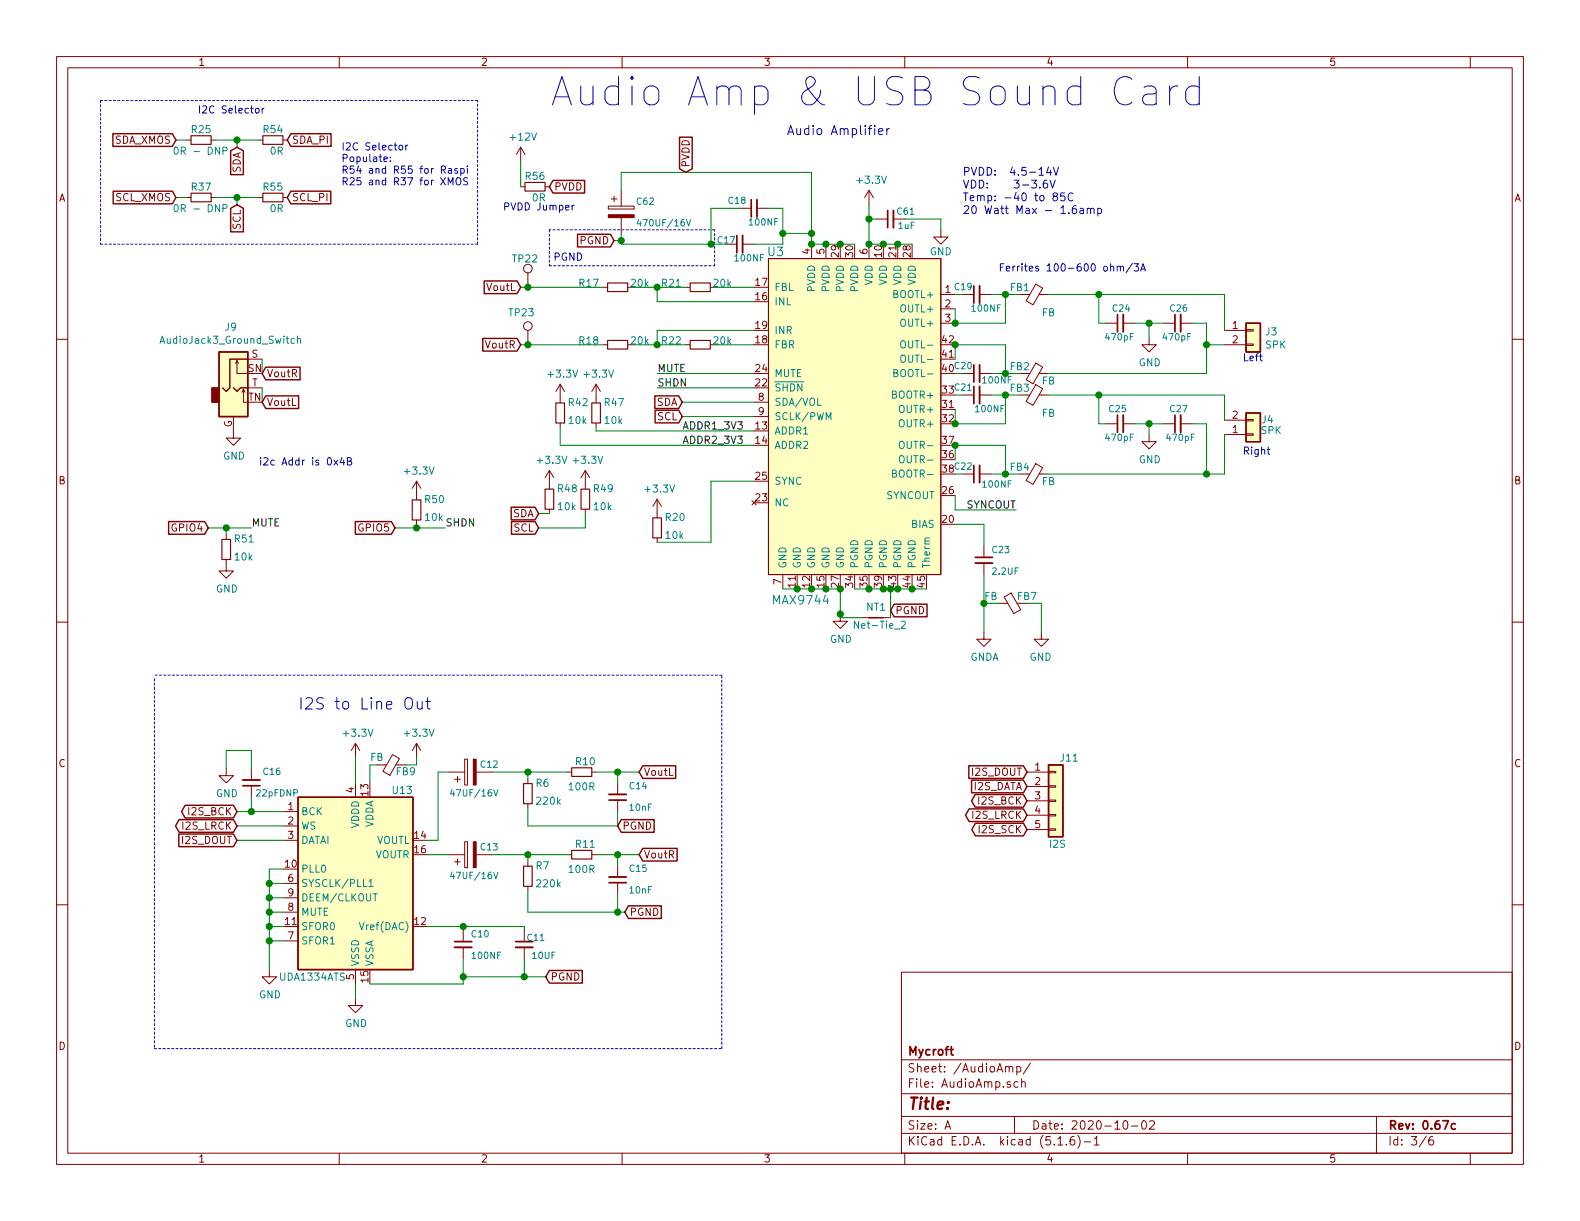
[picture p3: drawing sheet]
<svg xmlns="http://www.w3.org/2000/svg" width="279mm" height="216mm" viewBox="0 0 279 216" stroke-linecap="round" stroke-linejoin="round" font-family="sans-serif">
<defs><g id="words">
<text font-size="7" fill="#0000c2" x="97.2" y="18.8">Audio Amp &amp; USB Sound Card</text>
<text font-size="2.8" fill="#0000c2" x="52.7" y="125.5">I2S to Line Out</text>
<text font-size="2.8" fill="#840000" x="160.4" y="196.2">Title:</text>
<text font-size="2.2" fill="#0000c2" x="139.1" y="23.9">Audio Amplifier</text>
<g font-size="2.1" fill="#008484">
<text x="135.8" y="45.3">U3</text>
<text x="136.9" y="106.9">MAX9744</text>
</g>
<g font-size="2.1" fill="#840000">
<text x="160.4" y="189.6">Sheet: /AudioAmp/</text>
<text x="160.4" y="186.6">Mycroft</text>
<text x="160.4" y="192.3">File: AudioAmp.sch</text>
<text x="160.4" y="202.5">KiCad E.D.A. kicad (5.1.6)-1</text>
<text x="160.4" y="199.7">Size: A</text>
<text x="182.4" y="199.7">Date: 2020-10-02</text>
<text x="245.4" y="199.7">Rev: 0.67c</text>
<text x="245.4" y="202.5">Id: 3/6</text>
</g>
<g font-size="1.9" fill="#0000c2">
<text x="170.2" y="31.1">PVDD: 4.5-14V</text>
<text x="170.2" y="33.3">VDD:</text>
<text x="170.2" y="35.6">Temp: -40 to 85C</text>
<text x="170.2" y="37.8">20 Watt Max - 1.6amp</text>
</g>
<g font-size="1.8" fill="#840000">
<text x="35" y="11.6">1</text>
<text x="85" y="11.6">2</text>
<text x="135" y="11.6">3</text>
<text x="185" y="11.6">4</text>
<text x="235" y="11.6">5</text>
<text x="20.2" y="25.4">SDA_XMOS</text>
<text x="51.6" y="25.4">SDA_PI</text>
<text x="121.9" y="29.7" transform="rotate(-90 121.9 29.7)">PVDD</text>
<text x="10.4" y="35.6">A</text>
<text x="20.4" y="35.6">SCL_XMOS</text>
<text x="42.5" y="30.6" transform="rotate(-90 42.5 30.6)">SDA</text>
<text x="51.6" y="35.6">SCL_PI</text>
<text x="97.9" y="33.7">PVDD</text>
<text x="267.8" y="35.6">A</text>
<text x="42.5" y="40.6" transform="rotate(-90 42.5 40.6)">SCL</text>
<text x="102.6" y="43.2">PGND</text>
<text x="143.3" y="44.9" transform="rotate(-90 143.3 44.9)">4</text>
<text x="145.8" y="44.9" transform="rotate(-90 145.8 44.9)">5</text>
<text x="148.3" y="45.4" transform="rotate(-90 148.3 45.4)">29</text>
<text x="150.9" y="45.4" transform="rotate(-90 150.9 45.4)">30</text>
<text x="153.4" y="44.9" transform="rotate(-90 153.4 44.9)">6</text>
<text x="156" y="45.4" transform="rotate(-90 156 45.4)">10</text>
<text x="158.5" y="45.4" transform="rotate(-90 158.5 45.4)">21</text>
<text x="161" y="45.4" transform="rotate(-90 161 45.4)">28</text>
<text x="86.2" y="51.4">VoutL</text>
<text x="133.7" y="53.1">16</text>
<text x="133.7" y="50.5">17</text>
<text x="167.2" y="51.8">1</text>
<text x="133.7" y="58.2">19</text>
<text x="167.2" y="54.4">2</text>
<text x="167.2" y="56.9">3</text>
<text x="218" y="58.2">1</text>
<text x="43.9" y="65.8">SN</text>
<text x="44.5" y="63.2">S</text>
<text x="86" y="61.6">VoutR</text>
<text x="133.7" y="60.7">18</text>
<text x="133.7" y="65.8">24</text>
<text x="166.7" y="65.8">40</text>
<text x="166.7" y="63.2">41</text>
<text x="166.7" y="60.7">42</text>
<text x="218" y="60.7">2</text>
<text x="43.9" y="70.9">TN</text>
<text x="44.6" y="68.3">T</text>
<text x="47.1" y="66.7">VoutR</text>
<text x="47.1" y="71.8">VoutL</text>
<text x="116.1" y="71.8">SDA</text>
<text x="133.7" y="68.3">22</text>
<text x="134.1" y="70.9">8</text>
<text x="166.7" y="69.6">33</text>
<text x="41" y="75.6" transform="rotate(-90 41 75.6)">G</text>
<text x="116.3" y="74.3">SCL</text>
<text x="133.7" y="75.9">13</text>
<text x="134.1" y="73.4">9</text>
<text x="166.7" y="72.1">31</text>
<text x="166.7" y="74.7">32</text>
<text x="218" y="76.6">1</text>
<text x="218" y="74">2</text>
<text x="133.7" y="78.5">14</text>
<text x="166.7" y="81">36</text>
<text x="166.7" y="78.5">37</text>
<text x="166.7" y="83.6">38</text>
<text x="10.4" y="85.6">B</text>
<text x="133.7" y="88.6">23</text>
<text x="133.7" y="84.8">25</text>
<text x="166.7" y="87.4">26</text>
<text x="267.8" y="85.6">B</text>
<text x="30.5" y="94">GPIO4</text>
<text x="63.6" y="94">GPIO5</text>
<text x="90.7" y="91.4">SDA</text>
<text x="90.9" y="94">SCL</text>
<text x="166.7" y="92.5">20</text>
<text x="138.2" y="103.4" transform="rotate(-90 138.2 103.4)">7</text>
<text x="140.7" y="103.8" transform="rotate(-90 140.7 103.8)">11</text>
<text x="143.3" y="103.8" transform="rotate(-90 143.3 103.8)">12</text>
<text x="145.8" y="103.8" transform="rotate(-90 145.8 103.8)">15</text>
<text x="148.3" y="103.8" transform="rotate(-90 148.3 103.8)">27</text>
<text x="150.9" y="103.8" transform="rotate(-90 150.9 103.8)">34</text>
<text x="153.4" y="103.8" transform="rotate(-90 153.4 103.8)">35</text>
<text x="156" y="103.8" transform="rotate(-90 156 103.8)">39</text>
<text x="161" y="103.8" transform="rotate(-90 161 103.8)">44</text>
<text x="163.6" y="103.8" transform="rotate(-90 163.6 103.8)">45</text>
<text x="158.3" y="108.6">PGND</text>
<text x="10.4" y="135.6">C</text>
<text x="113.8" y="137.2">VoutL</text>
<text x="172" y="137.2">I2S_DOUT</text>
<text x="183" y="136.3">1</text>
<text x="267.8" y="135.6">C</text>
<text x="51" y="143.3">1</text>
<text x="62.6" y="140.2" transform="rotate(-90 62.6 140.2)">4</text>
<text x="65.2" y="140.7" transform="rotate(-90 65.2 140.7)">13</text>
<text x="172.1" y="139.7">I2S_DATA</text>
<text x="173.2" y="142.2">I2S_BCK</text>
<text x="183" y="138.8">2</text>
<text x="183" y="141.4">3</text>
<text x="183" y="143.9">4</text>
<text x="32.3" y="149.2">I2S_DOUT</text>
<text x="32.4" y="146.7">I2S_LRCK</text>
<text x="33.5" y="144.1">I2S_BCK</text>
<text x="51" y="145.8">2</text>
<text x="51" y="148.3">3</text>
<text x="73.3" y="148.3">14</text>
<text x="110" y="146.7">PGND</text>
<text x="172.1" y="144.8">I2S_LRCK</text>
<text x="173.3" y="147.3">I2S_SCK</text>
<text x="183" y="146.4">5</text>
<text x="50.5" y="153.4">10</text>
<text x="51" y="156">6</text>
<text x="73.3" y="150.9">16</text>
<text x="113.8" y="151.8">VoutR</text>
<text x="51" y="161">8</text>
<text x="51" y="158.5">9</text>
<text x="111.3" y="161.9">PGND</text>
<text x="50.5" y="163.6">11</text>
<text x="51" y="166.1">7</text>
<text x="73.3" y="163.6">12</text>
<text x="62.6" y="173.2" transform="rotate(-90 62.6 173.2)">5</text>
<text x="65.2" y="173.7" transform="rotate(-90 65.2 173.7)">15</text>
<text x="97.3" y="173.4">PGND</text>
<text x="10.4" y="185.6">D</text>
<text x="267.8" y="185.6">D</text>
<text x="35" y="205.5">1</text>
<text x="85" y="205.5">2</text>
<text x="135" y="205.5">3</text>
<text x="185" y="205.5">4</text>
<text x="235" y="205.5">5</text>
</g>
<g font-size="1.8" fill="#008484">
<text x="33.9" y="23.5">R25</text>
<text x="46.6" y="23.5">R54</text>
<text x="31.7" y="27.4">0R - DNP</text>
<text x="47.8" y="27.4">0R</text>
<text x="90.4" y="24.9">+12V</text>
<text x="33.9" y="33.7">R37</text>
<text x="46.6" y="33.7">R55</text>
<text x="93" y="31.8">R56</text>
<text x="94.2" y="35.6">0R</text>
<text x="151.7" y="32.5">+3.3V</text>
<text x="31.7" y="37.5">0R - DNP</text>
<text x="47.8" y="37.5">0R</text>
<text x="90.7" y="46.4">TP22</text>
<text x="164.4" y="45.1">GND</text>
<text x="102.5" y="50.7">R17</text>
<text x="111.7" y="50.7">20k</text>
<text x="117.1" y="50.7">R21</text>
<text x="126.3" y="50.7">20k</text>
<text x="136.9" y="54">INL</text>
<text x="136.9" y="51.4">FBL</text>
<text x="144.1" y="51.6" transform="rotate(-90 144.1 51.6)">PVDD</text>
<text x="146.7" y="51.6" transform="rotate(-90 146.7 51.6)">PVDD</text>
<text x="149.2" y="51.6" transform="rotate(-90 149.2 51.6)">PVDD</text>
<text x="151.8" y="51.6" transform="rotate(-90 151.8 51.6)">PVDD</text>
<text x="154.3" y="50.5" transform="rotate(-90 154.3 50.5)">VDD</text>
<text x="156.8" y="50.5" transform="rotate(-90 156.8 50.5)">VDD</text>
<text x="158.1" y="52.7">BOOTL+</text>
<text x="159.4" y="50.5" transform="rotate(-90 159.4 50.5)">VDD</text>
<text x="161.9" y="50.5" transform="rotate(-90 161.9 50.5)">VDD</text>
<text x="178.7" y="51.5">FB1</text>
<text x="39.9" y="58.5">J9</text>
<text x="90.1" y="55.9">TP23</text>
<text x="136.9" y="59.1">INR</text>
<text x="159.5" y="55.2">OUTL+</text>
<text x="159.5" y="57.8">OUTL+</text>
<text x="184.3" y="55.9">FB</text>
<text x="223.9" y="59.3">J3</text>
<text x="28.8" y="60.8">AudioJack3_Ground_Switch</text>
<text x="102.5" y="60.9">R18</text>
<text x="111.7" y="60.9">20k</text>
<text x="117.1" y="60.9">R22</text>
<text x="126.3" y="60.9">20k</text>
<text x="136.9" y="61.6">FBR</text>
<text x="159.9" y="64.1">OUTL-</text>
<text x="159.9" y="61.6">OUTL-</text>
<text x="178.7" y="65.5">FB2</text>
<text x="201.4" y="64.8">GND</text>
<text x="223.8" y="61.6">SPK</text>
<text x="97.1" y="66.8">+3.3V</text>
<text x="100.6" y="71.8">R42</text>
<text x="103.5" y="66.8">+3.3V</text>
<text x="107" y="71.8">R47</text>
<text x="136.9" y="69.2">SHDN</text>
<text x="136.9" y="66.7">MUTE</text>
<text x="136.9" y="71.8">SDA/VOL</text>
<text x="157.9" y="70.5">BOOTR+</text>
<text x="158.6" y="66.7">BOOTL-</text>
<text x="178.7" y="69.3">FB3</text>
<text x="184.3" y="68">FB</text>
<text x="100.7" y="75">10k</text>
<text x="107" y="75">10k</text>
<text x="136.9" y="76.8">ADDR1</text>
<text x="136.9" y="74.3">SCLK/PWM</text>
<text x="159.3" y="73">OUTR+</text>
<text x="159.3" y="75.6">OUTR+</text>
<text x="184.3" y="73.7">FB</text>
<text x="223" y="76.8">SPK</text>
<text x="223.2" y="74.9">J4</text>
<text x="39.4" y="81.3">GND</text>
<text x="71.7" y="83.9">+3.3V</text>
<text x="95.2" y="82">+3.3V</text>
<text x="101.5" y="82">+3.3V</text>
<text x="136.9" y="79.4">ADDR2</text>
<text x="159.8" y="81.9">OUTR-</text>
<text x="159.8" y="79.4">OUTR-</text>
<text x="178.7" y="83.2">FB4</text>
<text x="201.4" y="81.9">GND</text>
<text x="75.2" y="89">R50</text>
<text x="98.7" y="87">R48</text>
<text x="105.1" y="87">R49</text>
<text x="114.2" y="87.1">+3.3V</text>
<text x="136.9" y="89.5">NC</text>
<text x="136.9" y="85.7">SYNC</text>
<text x="156.7" y="88.3">SYNCOUT</text>
<text x="158.4" y="84.5">BOOTR-</text>
<text x="184.3" y="85.8">FB</text>
<text x="41.6" y="95.9">R51</text>
<text x="75.3" y="92.1">10k</text>
<text x="98.8" y="90.2">10k</text>
<text x="105.1" y="90.2">10k</text>
<text x="117.8" y="92.1">R20</text>
<text x="117.8" y="95.3">10k</text>
<text x="161.1" y="93.3">BIAS</text>
<text x="41.6" y="99.1">10k</text>
<text x="139.1" y="100.6" transform="rotate(-90 139.1 100.6)">GND</text>
<text x="141.6" y="100.6" transform="rotate(-90 141.6 100.6)">GND</text>
<text x="144.1" y="100.6" transform="rotate(-90 144.1 100.6)">GND</text>
<text x="146.7" y="100.6" transform="rotate(-90 146.7 100.6)">GND</text>
<text x="149.2" y="100.6" transform="rotate(-90 149.2 100.6)">GND</text>
<text x="151.8" y="100.6" transform="rotate(-90 151.8 100.6)">PGND</text>
<text x="154.3" y="100.6" transform="rotate(-90 154.3 100.6)">PGND</text>
<text x="156.8" y="100.6" transform="rotate(-90 156.8 100.6)">PGND</text>
<text x="159.4" y="100.6" transform="rotate(-90 159.4 100.6)">PGND</text>
<text x="161.9" y="100.6" transform="rotate(-90 161.9 100.6)">PGND</text>
<text x="164.5" y="100.6" transform="rotate(-90 164.5 100.6)">Therm</text>
<text x="38.2" y="104.8">GND</text>
<text x="179.9" y="106.1">FB7</text>
<text x="146.8" y="113.7">GND</text>
<text x="151.6" y="111.2">Net-Tie_2</text>
<text x="153.3" y="108">NT1</text>
<text x="171.5" y="116.8">GNDA</text>
<text x="182.1" y="116.8">GND</text>
<text x="60.9" y="130.3">+3.3V</text>
<text x="71.7" y="130.3">+3.3V</text>
<text x="65.5" y="134.5">FB</text>
<text x="101.9" y="135.3">R10</text>
<text x="187.6" y="134.7">J11</text>
<text x="38.2" y="141">GND</text>
<text x="69.5" y="140.4">U13</text>
<text x="94.8" y="139.1">R6</text>
<text x="95" y="142.3">220k</text>
<text x="100.7" y="139.8">100R</text>
<text x="53.2" y="144.1">BCK</text>
<text x="53.2" y="146.7">WS</text>
<text x="53.2" y="149.2">DATAI</text>
<text x="63.5" y="146.5" transform="rotate(-90 63.5 146.5)">VDDD</text>
<text x="66" y="146.5" transform="rotate(-90 66 146.5)">VDDA</text>
<text x="66.5" y="149.2">VOUTL</text>
<text x="101.9" y="149.9">R11</text>
<text x="185.7" y="149.9">I2S</text>
<text x="53.2" y="154.3">PLL0</text>
<text x="66.3" y="151.8">VOUTR</text>
<text x="94.8" y="153.7">R7</text>
<text x="100.7" y="154.4">100R</text>
<text x="53.2" y="156.8">SYSCLK/PLL1</text>
<text x="53.2" y="161.9">MUTE</text>
<text x="53.2" y="159.4">DEEM/CLKOUT</text>
<text x="95" y="156.9">220k</text>
<text x="53.2" y="164.5">SFOR0</text>
<text x="53.2" y="167">SFOR1</text>
<text x="64.1" y="164.5">Vref(DAC)</text>
<text x="49.6" y="173.4">UDA1334ATS</text>
<text x="63.5" y="170.9" transform="rotate(-90 63.5 170.9)">VSSD</text>
<text x="66" y="170.9" transform="rotate(-90 66 170.9)">VSSA</text>
<text x="45.8" y="176.5">GND</text>
<text x="61" y="181.6">GND</text>
</g>
<g font-size="1.8" fill="#0000c2">
<text x="34.9" y="20.1">I2C Selector</text>
<text x="60.3" y="26.6">I2C Selector</text>
<text x="60.3" y="28.7">Populate:</text>
<text x="60.3" y="30.7">R54 and R55 for Raspi</text>
<text x="60.3" y="32.8">R25 and R37 for XMOS</text>
<text x="88.9" y="37.2">PVDD Jumper</text>
<text x="97.8" y="46.1">PGND</text>
<text x="176.5" y="48">Ferrites 100-600 ohm/3A</text>
<text x="219.7" y="63.9">Left</text>
<text x="45.7" y="82.3">i2c Addr is 0x4B</text>
<text x="219.7" y="80.4">Right</text>
</g>
<g font-size="1.8">
<text x="116.2" y="65.8">MUTE</text>
<text x="116.2" y="68.3">SHDN</text>
<text x="120.6" y="75.9">ADDR1_3V3</text>
<text x="120.6" y="78.5">ADDR2_3V3</text>
<text x="170.9" y="89.9">SYNCOUT</text>
<text x="44.4" y="93.1">MUTE</text>
<text x="78.7" y="93.1">SHDN</text>
</g>
<g font-size="1.8" fill="#008400">
<text x="158.5" y="103.8" transform="rotate(-90 158.5 103.8)">43</text>
<text x="174.1" y="106.1">FB</text>
<text x="70.1" y="137.1">FB9</text>
</g>
<g font-size="1.6" fill="#008484">
<text x="112.7" y="36.2">C62</text>
<text x="113.4" y="40">470UF/16V</text>
<text x="128.9" y="36">C18</text>
<text x="132.6" y="39.9">100NF</text>
<text x="158.7" y="37.9">C61</text>
<text x="158.9" y="40.5">1uF</text>
<text x="127" y="43">C17</text>
<text x="130.1" y="46.2">100NF</text>
<text x="168.9" y="51.3">C19</text>
<text x="172" y="55.1">100NF</text>
<text x="196.8" y="55.1">C24</text>
<text x="207" y="55.1">C26</text>
<text x="168.9" y="65.3">C20</text>
<text x="195.7" y="60.2">470pF</text>
<text x="205.8" y="60.2">470pF</text>
<text x="168.9" y="69.1">C21</text>
<text x="173.9" y="67.8">100NF</text>
<text x="172.6" y="72.9">100NF</text>
<text x="195.7" y="78">470pF</text>
<text x="196.2" y="72.9">C25</text>
<text x="206.5" y="78">470pF</text>
<text x="207" y="72.9">C27</text>
<text x="168.9" y="83">C22</text>
<text x="173.9" y="86.2">100NF</text>
<text x="175.5" y="97.8">C23</text>
<text x="175.6" y="101.6">2.2UF</text>
<text x="46.6" y="137">C16</text>
<text x="85.1" y="135.7">C12</text>
<text x="45.5" y="140.8">22pFDNP</text>
<text x="80.2" y="140.8">47UF/16V</text>
<text x="111.4" y="139.5">C14</text>
<text x="111.4" y="143.4">10nF</text>
<text x="80.2" y="155.4">47UF/16V</text>
<text x="85.1" y="150.3">C13</text>
<text x="111.4" y="154.2">C15</text>
<text x="111.4" y="158">10nF</text>
<text x="83.5" y="165.7">C10</text>
<text x="93.3" y="166.4">C11</text>
<text x="83.6" y="169.5">100NF</text>
<text x="94.2" y="169.5">10UF</text>
</g>
</g></defs>
<g fill="none" stroke="#840000" stroke-width=".18">
<path d="M10 10h259.4v195.9h-259.4zM12 12h255.4v191.9h-255.4zM60 10v2M110 10v2M160 10v2M210 10v2M260 10v2M33 24.8h.8M33 34.9h.8M37.3 24.8h.8M37.3 34.9h.8M45.7 24.8h.8"/>
<path d="M45.7 34.9h.8M50 24.8h.8M50 34.9h.8M92.1 33h.7M92.1 26l-.8 1.3M92.1 26v2.6M92.1 26l.7 1.3M96.4 33h.8M107.6 36.4h4.5v.6h-4.5zM108.1 35.2h1M108.6 34.7v1M109.9 33.7v2.7"/>
<path d="M109.9 38.5v2.8M130.8 36.8h2M133.9 36.8h2M153.7 33.7l-.8 1.2M153.7 33.7v2.5M153.7 33.7l.7 1.2M154.9 38.7h2.1M158 38.7h2M10 60h2M93.3 48.3v2.5M93.3 58.4v2.6M106.7 50.8h.7"/>
<path d="M111 50.8h.8M121.3 50.8h.7M125.6 50.8h.8M131.3 43.2h2M135.9 45.7h30.5v55.9h-30.5zM143.5 43.2v2.5M146 43.2v2.5M153.7 43.2v2.5M166.4 40.6v1.3h1.2l-1.2 1.3-1.3-1.3h1.3M166.4 52.1h2.5M166.4 57.2h2.5M166.4 54.6h2.5"/>
<path d="M170.2 52.1h2M173.2 52.1h2.1M183.2 50.2l1.2 .8-1.7 2.9-1.2-.7zM183.8 52.1h1.6M195.6 57.2h2M198.6 57.2h2.1M203.2 59.7v1.3h1.3l-1.3 1.2-1.3-1.2h1.3M205.7 57.2h2.1M208.8 57.2h2M216.5 58.4h3.8M220.3 58.3h1.3v.2h-1.3zM267.4 60h2"/>
<path d="M41.3 73.7v3.8h1.2l-1.2 1.2-1.3-1.2h1.3M41.7 64.3l.2-.5v2.2h1.9M41.9 63.8l.3 .5M42.8 69.3l.3-.5v2.3h.7M43.1 68.8l.2 .5M43.8 63.5h2.6M43.8 68.6h2.6M99.1 67.9v3.3M99.1 74.8v.8M99.1 67.9l-.8 1.3M99.1 67.9l.7 1.3M105.4 67.9v3.3"/>
<path d="M105.4 74.8v.8M105.4 67.9l-.8 1.3M105.4 67.9l.8 1.3M106.7 61h.7M111 61h.8M121.3 61h.7M125.6 61h.8M133.3 71.1h2.6M133.3 73.7h2.6M170.2 66h2M170.2 69.9h2M173.2 66h2.1"/>
<path d="M173.2 69.9h2.1M183.2 68l1.2 .7-1.7 3-1.2-.7zM183.2 64.2l1.2 .7-1.7 3-1.2-.7zM183.8 66h1.6M183.8 69.9h1.6M195.6 74.9h2M198.6 74.9h2.1M203.2 76.8v1.3h1.3l-1.3 1.3-1.3-1.3h1.3M205.7 74.9h2.1M208.8 74.9h2M216.5 76.8h3.8M216.5 74.3h3.8"/>
<path d="M216.5 61h3.8M220.3 74.2h1.3v.2h-1.3zM220.3 76.7h1.3v.3h-1.3zM220.3 60.8h1.3v.3h-1.3zM40 98.9v2.1h1.3l-1.3 1.2-1.3-1.2h1.3M40 94.6v.8M73.7 85.1v3.3M73.7 91.9v.8M73.7 85.1l-.8 1.3M73.7 85.1l.7 1.3M97.2 83.2l-.8 1.3M97.2 83.2v3.3"/>
<path d="M97.2 90v.8M97.2 83.2l.7 1.3M103.5 83.2v3.3M103.5 90v.8M103.5 83.2l-.8 1.3M103.5 83.2l.8 1.3M116.2 88.3v3.3M116.2 95.1v.8M116.2 88.3l-.8 1.2M116.2 88.3l.8 1.2M133 88.5l.7 .8M133.7 88.5l-.7 .8"/>
<path d="M170.2 83.8h2M173.2 83.8h2.1M174 96.5v2.1M174 99.6v2M183.2 82l1.2 .7-1.7 2.9-1.2-.7zM183.8 83.8h1.6M10 110h2M138.4 101.6v2.5M148.6 108.6v1.3h1.3l-1.3 1.2-1.3-1.2h1.3M152.4 109.2h5.1M174 111.8v1.2h1.3l-1.3 1.3-1.3-1.3h1.3M176.5 106.7h1.7"/>
<path d="M177.6 105.6l1.2-.7 1.7 2.9-1.2 .7zM184.1 111.8v1.2h-1.2l1.2 1.3 1.3-1.3h-1.3M267.4 110h2M40 135.9v1.3h1.3l-1.3 1.2-1.3-1.2h1.3M44.4 135.9v2M44.4 138.9v2.1M62.9 131.4l-.8 1.3M62.9 131.4v2.6M62.9 138.4v2.6M62.9 131.4l.7 1.3M66.7 135.3h1.6M69.4 133.4l1.2 .7-1.7 3-1.2-.7z"/>
<path d="M73.7 131.4l-.8 1.3M73.7 131.4v2.6M73.7 131.4l.7 1.3M79.4 136.5h2.8M80.4 137.8h1M80.9 137.3v1M82.2 134.2h.5v4.6h-.5zM84.2 136.5h2.8M93.3 137.8v.8M100.3 136.5h.8M104.6 136.5h.8M109.2 138.4v2.1"/>
<path d="M181.6 136.5h3.8M181.6 139.1h3.8M185.4 138.9h1.3v.3h-1.3zM185.4 136.4h1.3v.3h-1.3zM10 160h2M50.2 143.5h2.5M50.2 146.1h2.5M50.2 148.6h2.5M50.2 156.2h2.5M50.2 158.8h2.5M79.4 151.1h2.8M80.4 152.4h1"/>
<path d="M80.9 151.9v1M82.2 148.8h.5v4.6h-.5zM84.2 151.1h2.8M93.3 142.1v.8M93.3 152.4v.8M93.3 156.7v.8M100.3 151.1h.8M104.6 151.1h.8M109.2 141.5v2M109.2 153v2.1M109.2 156.1v2M181.6 141.6h3.8"/>
<path d="M181.6 144.1h3.8M181.6 146.7h3.8M185.4 146.6h1.3v.2h-1.3zM185.4 144h1.3v.3h-1.3zM185.4 141.5h1.3v.2h-1.3zM267.4 160h2M47.6 171.5v1.2h1.3l-1.3 1.3-1.2-1.3h1.2M50.2 166.4h2.5M50.2 161.3h2.5M62.9 176.5v1.3h1.2l-1.2 1.3-1.3-1.3h1.3M62.9 171.5v2.5M81.9 164.5v2"/>
<path d="M81.9 167.5v2M92.7 164.5v2M92.7 167.5v2M159.4 171.9h108v32h-108zM159.4 197.4h108M159.4 193.4h108M159.4 187.4h108M167.1 199.7l.5-1.5 .5 1.5M167.2 199.2h.8M178.5 188.8v-.2a.37 .37 0 0 1 .6 .2v.8M179.4 197.4v3M179.8 188.6h.4l.3 .2-.1 .6-.2 .2-.4-.1"/>
<path d="M179.8 188.6v1.5M180 191.3h-.4l-.3 .2 .1 .6 .2 .2 .4-.1M180.7 191.4v-.1a.37 .37 0 0 1 .6 .2v.8M180.7 190.8v1.5M182.2 188l-1.3 1.9M198.8 198.2h.3a.94 .94 0 0 1 0 1.5 .8 .8 0 0 1-.6-.7 .8 .8 0 0 1 .3-.8zM200.1 199.1h1.1M202 198.3l.4-.1a.94 .94 0 0 1 0 1.5 .82 .82 0 0 1-.4-1.4zM203.3 198.3l.2-.1h.4l.2 .1 .1 .3-1 1.1h1M243.4 197.4v6.5M60 203.9v2M110 203.9v2"/>
<path d="M159.4 200.4h108M160 203.9v2M187.1 202.5h.8M188.6 202.3v.2M189.9 201a.59 .59 0 0 0-.7 .6v.6l.2 .2 .4 .1 .2-.2 .1-.5-.2-.2-.4-.1-.3 .3M190.6 200.8a1.71 1.71 0 0 1 0 2.2M191.7 201.9h1.2M193.5 201.4l.4-.4v1.5M193.5 202.5h.9M210 203.9v2M252.2 200.9l-1.2 1.9M253.4 201a.62 .62 0 0 0-.7 .6v.7l.3 .2 .4-.2 .1-.5-.1-.2-.4-.1-.3 .3"/>
<path d="M260 203.9v2"/>
<circle cx="93.3" cy="57.7" r=".76"/>
<circle cx="93.3" cy="47.5" r=".76"/>
</g>
<g fill="none" stroke="#840000" stroke-width=".3">
<path d="M132.8 35.3v3.1M157 37.2v3.1M130.3 41.7v3M172.2 50.5v3.1M197.6 55.6v3.1M207.8 55.6v3.1M172.2 64.5v3.1M172.2 68.3v3.1M197.6 73.4v3.1M207.8 73.4v3.1M172.2 82.3v3M172.5 98.6h3"/>
<path d="M42.9 138.9h3.1M107.7 141.5h3M107.7 156.1h3M80.4 166.5h3M91.2 166.5h3M257.4 198.8l-.5-.1-.3 .3 .2 .6h.6"/>
</g>
<g fill="#ffffc2" stroke="#ffffc2" stroke-width=".18">
<path d="M38.7 62.2h5.1v11.5h-5.1z"/>
<path d="M220.3 73h2.6v5.1h-2.6z"/>
<path d="M52.7 141h20.3v30.5h-20.3z"/>
<path d="M220.3 57.2h2.6v5h-2.6z"/>
<path d="M135.9 45.7h30.5v55.9h-30.5z"/>
<path d="M185.4 135.3h2.6v12.7h-2.6z"/>
</g>
<g fill="none" stroke="#840000" stroke-width=".25">
<path d="M20 23.6h10.5l.6 1.2-.6 1.1h-10.5zM20 33.8h10.5l.6 1.1-.6 1.1h-10.5zM40.8 36.8l1.1-.6 1.1 .6v4.2h-2.2zM40.8 26.7l1.1-.7 1.1 .7v4.2h-2.2zM51.4 23.6h7.1v2.3h-7.1l-.6-1.1zM51.4 33.8h7.1v2.2h-7.1l-.6-1.1zM97.8 31.9h5.6v2.2h-5.6l-.6-1.1zM120.2 24.3h2.2v5.5l-1.1 .7-1.1-.7zM85.4 59.8h6l.7 1.2-.7 1.1h-6zM85.6 49.7h5.8l.7 1.1-.7 1.1h-5.8zM102.1 41.4h5.8l.7 1.1-.7 1.2h-5.8zM220.3 57.2h2.6v5h-2.6z"/>
<path d="M38.7 62.2h5.1v11.5h-5.1zM41.3 68.6l.6 .6 .6-.6h1.3M43.8 63.5h-3.2v5.1l-.6 .6-.6-.6M47 64.9h6.1v2.3h-6.1l-.6-1.2zM47 70h5.8v2.2h-5.8l-.6-1.1zM115.8 70h4.2l.6 1.1-.6 1.1h-4.2zM115.8 72.5h4.2l.6 1.2-.6 1.1h-4.2zM220.3 73h2.6v5.1h-2.6zM29.8 92.2h6.4l.6 1.1-.6 1.2h-6.4zM62.8 92.2h6.4l.6 1.1-.6 1.2h-6.4zM90.4 89.7h4.2l.6 1.1-.6 1.1h-4.2zM90.4 92.2h4.2l.6 1.1-.6 1.2h-4.2z"/>
<path d="M153.7 109.2h2.5M158.1 106.8h5.8v2.3h-5.8l-.6-1.1zM113.7 135.4h5.8v2.2h-5.8l-.7-1.1zM171.3 135.4h9.7l.6 1.1-.6 1.1h-9.7zM171.8 137.9h9.2l.6 1.2-.6 1.1h-9.2zM185.4 135.3h2.6v12.7h-2.6zM31.6 147.5h9.7l.6 1.1-.6 1.1h-9.7zM31.7 144.9h9.6l.6 1.2-.6 1.1h-9.6l-.7-1.1zM32.7 142.4h8.6l.6 1.1-.6 1.1h-8.6l-.6-1.1zM52.7 141h20.3v30.5h-20.3zM109.9 144.9h5.8v2.3h-5.8l-.7-1.1zM113.7 150h6v2.2h-6l-.7-1.1z"/>
<path d="M171.4 143h9.6l.6 1.1-.6 1.2h-9.6l-.7-1.2zM172.4 140.5h8.6l.6 1.1-.6 1.1h-8.6l-.6-1.1zM172.5 145.6h8.5l.6 1.1-.6 1.1h-8.5l-.6-1.1zM97.2 171.6h5.8v2.2h-5.8l-.7-1.1zM111.1 160.2h5.8v2.2h-5.8l-.6-1.1z"/>
</g>
<path d="M37.5 68.6h1.2v2.5h-1.2z" fill="#840000" stroke="#840000" stroke-width=".25"/>
<g fill="none" stroke="#008484" stroke-width=".18">
<path d="M30.9 26.1l.2-.1a.67 .67 0 0 1 .4 .6 .67 .67 0 0 1-.4 .7l-.3-.2v-.3zM30.9 36.3l.2-.1a.67 .67 0 0 1 .4 .6 .67 .67 0 0 1-.4 .6l-.3-.2v-.2zM39.4 26.7l.7-.1v-.5l-.2-.1h-.5v1.3M39.4 36.8l.7-.1v-.4l-.2-.1h-.5v1.2M113 38.8l-.3 .8h.7M121.4 38.8l.4 1.2 .3-1.2M52 59.9h-.3l-.2 .2 .1 .6h.4M52.6 60l.2-.1h.3v.8M52.6 59.4v1.3M144.6 70.4v1.3h.6M146.1 74.2v-1.3l.4 1 .4-1v1.3M158.1 65.9h.5l.1-.4-.6-.2v1.3h.4l.3-.2v-.2l-.3-.3"/>
<path d="M159.1 78.2l.2-.2a.47 .47 0 0 1 .6 .5l-.1 .6-.2 .2-.4-.1a1 1 0 0 1-.1-1zM159.3 63a.45 .45 0 0 1 .8 0 .88 .88 0 0 1-.3 1.1l-.3-.1a1.07 1.07 0 0 1-.2-1zM159.3 60.4a.45 .45 0 0 1 .8 0 .88 .88 0 0 1-.3 1.1h-.3a1.07 1.07 0 0 1-.2-1.1zM157.8 83.7h.6l.1-.2-.1-.3-.6-.1v1.3h.5l.2-.1v-.4l-.3-.2M159.1 80.7l.2-.1a.47 .47 0 0 1 .6 .4l-.1 .7-.2 .1h-.4a1 1 0 0 1-.1-1.1zM151.8 109.8v1.3l-.7-1.3v1.3M159.4 110l.5-.2 .2 .4-.1 .2-.7 .7h.8M79.9 139.6l-.2 .8h.7M87.3 139.6l.4 1.2 .4-1.2M65.3 155.9l.3-.4v1.3M65.3 156.8h.7M66 158h.7"/>
<path d="M79.9 154.2l-.2 .8h.7M87.3 154.2l.4 1.2 .4-1.2"/>
</g>
<g fill="none" stroke="#840000" stroke-width=".33">
<path d="M133.9 35.3v3.1M158 37.2v3.1M131.3 41.7v3M173.2 50.5v3.1M198.6 55.6v3.1M208.8 55.6v3.1M173.2 64.5v3.1M173.2 68.3v3.1M198.6 73.4v3.1M208.8 73.4v3.1M172.5 99.6h3M173.2 82.3v3"/>
<path d="M42.9 137.9h3.1M107.7 140.5h3M107.7 155.1h3M80.4 167.5h3M91.2 167.5h3"/>
</g>
<g fill="none" stroke="#840000" stroke-width=".2">
<path d="M33.8 24h3.5v1.5h-3.5zM33.8 34.2h3.5v1.5h-3.5zM46.5 24h3.5v1.5h-3.5zM46.5 34.2h3.5v1.5h-3.5zM92.8 32.3h3.6v1.5h-3.6zM107.4 50h3.6v1.6h-3.6zM122 50h3.6v1.6h-3.6zM98.3 71.2h1.5v3.6h-1.5zM104.6 71.2h1.6v3.6h-1.6zM107.4 60.2h3.6v1.5h-3.6zM122 60.2h3.6v1.5h-3.6zM39.2 95.4h1.6v3.5h-1.6z"/>
<path d="M72.9 88.4h1.5v3.5h-1.5zM96.4 86.5h1.5v3.5h-1.5zM102.7 86.5h1.6v3.5h-1.6zM115.4 91.6h1.6v3.5h-1.6zM92.6 138.6h1.5v3.5h-1.5zM101.1 135.8h3.5v1.5h-3.5zM92.6 153.2h1.5v3.5h-1.5zM101.1 150.4h3.5v1.5h-3.5z"/>
</g>
<g fill="#840000" stroke="#840000" stroke-width=".18">
<path d="M83.7 134.2h.5v4.6h-.5z"/>
<path d="M107.6 38h4.5v.5h-4.5z"/>
<path d="M83.7 148.8h.5v4.6h-.5z"/>
</g>
<path d="M17.8 17.8v25.4M84.5 17.8h-66.7M17.8 43.2h66.7M84.5 43.2v-25.4M97.2 40.6v6.4M97.2 47h29.2M126.4 40.6h-29.2M126.4 47v-6.4M127.6 119.4h-100.3M27.3 120v65.4M27.3 185.4h100.3M127.6 185.4v-66" fill="none" stroke="#0000c2" stroke-width=".18" stroke-dasharray=".4 .4"/>
<g fill="none" stroke="#008400" stroke-width=".18">
<path d="M31.1 34.9h1.9M31.1 24.8h1.9M38.1 34.9h7.6M38.1 24.8h7.6M41.9 24.8v1.2M41.9 34.9v1.3M92.1 28.6v4.4M109.9 33.7v-3.2h33.6v12.7h7.6M130.8 36.8h-5.1v6.4M135.9 36.8h2.5v6.4h-5.1M153.7 36.2v7h7.6M153.7 38.7h1.2"/>
<path d="M160 38.7h6.4v1.9M92.1 50.8h14.6M108.6 42.5h1.3M109.9 41.3v1.9h18.4M111.8 50.8h9.5M116.2 50.8v2.5h17.1M126.4 50.8h6.9M133.3 58.4h-17.1v2.6M138.4 41.3h5.1M168.9 52.1h1.3M175.3 52.1h5M177.8 52.1v5.1h-8.9v-2.6"/>
<path d="M185.4 52.1h31.1v6.3M194.3 52.1v5.1h1.3M200.7 57.2h5M203.2 57.2v2.5M210.8 57.2h2.6v8.8h-28M46.4 63.5v2.5M46.4 68.6v2.5M92.1 61h14.6M99.1 75.6v3.1h34.2M105.4 75.6v.6h27.9M111.8 61h9.5M116.2 66h17.1"/>
<path d="M116.2 68.6h17.1M120.6 71.1h12.7M120.6 73.7h12.7M126.4 61h6.9M168.9 63.5v-2.5h8.9v5M168.9 66h1.3M168.9 69.9h1.3M175.3 66h5M175.3 69.9h5M177.8 69.9v5h-8.9v-2.5M185.4 69.9h31.1v4.4M194.3 69.9v5h1.3"/>
<path d="M200.7 74.9h5M203.2 74.9v1.9M210.8 74.9h2.6v8.9M213.4 61h3.1M216.5 76.8v7h-31.1M36.8 93.3h7.6M40 93.3v1.3M69.8 93.3h8.9M73.7 92.7v.6M95.2 90.8h2M103.5 90.8v2.5h-8.3M133.3 85.1h-7.6v10.8h-9.5"/>
<path d="M168.9 92.7h5.1v3.8M168.9 83.8h1.3M168.9 81.3v-2.6h8.9v5.1M168.9 87.6v2.6h10.8M175.3 83.8h5M138.4 104.1h10.2v5.1h3.8M151.1 104.1h6.4v5.1M158.7 104.1h5.1M174 101.6v10.2M181.6 106.7h2.5v5.1M40 135.9v-3.2h4.4v3.2M62.9 134v4.4"/>
<path d="M66.7 135.3h-1.3v3.1M73.7 134v1.3M79.4 136.5h-1.9v12.1h-1.9M87 136.5h13.3M93.3 136.5v1.3M105.4 136.5h7.6M109.2 136.5v1.9M41.9 146.1h8.3M41.9 148.6h8.3M41.9 143.5h8.3M44.4 141v2.5M47.6 158.8h2.6"/>
<path d="M47.6 156.2h2.6M50.2 153.7h-2.6v17.8M75.6 151.1h3.8M87 151.1h13.3M93.3 142.9v3.2h15.9v-2.6M93.3 151.1v1.3M93.3 157.5v3.8h17.2M105.4 151.1h7.6M109.2 151.1v1.9M109.2 158.1v3.2M47.6 166.4h2.6M47.6 163.8h2.6"/>
<path d="M47.6 161.3h2.6M62.9 174v2.5M75.6 163.8h17.1v.7M81.9 163.8v.7M81.9 169.5v4.5h-16.5M81.9 172.7h14.6M92.7 169.5v3.2"/>
</g>
<g fill="none" stroke="#0000c2" stroke-width=".18">
<path d="M45.3 19.2h.3l.2 .2-.1 .5-.3 .1-.2-.1zM46.4 19.2v.8M46.7 19.2l-.3 .2M200.2 14a1.72 1.72 0 0 0-2.9 .7 3.1 3.1 0 0 0 .7 3.6 1.74 1.74 0 0 0 2.2-.2M202.3 15.4l.5-.2h.9l.5 .2 .2 .5v2.6M204.4 16.4l-.4 .2h-1.2a.98 .98 0 0 0-.8 1 .98 .98 0 0 0 .8 .9h1.2l.4-.2M206.8 15.2v3.3M208.3 15.2a1.27 1.27 0 0 0-1.5 1M212.1 15.4l-.5-.2h-1l-.4 .2-.5 .8v1.4l.5 .7 .4 .2h1l.5-.2M212.1 13.5v5M67.9 28.1l.6-.1-.1-.2-.3-.1-.2 .2v.6h.5M69 28.4v.2"/>
<path d="M69 27.8v.1M70.7 25.7h.3l.2 .2-.1 .6h-.3l-.2-.1zM71.8 25.7v.8M72.1 25.7l-.3 .2M79.2 32.7v-1.3l.5 .9 .4-.9v1.3M79.3 29.8h.5l.1 .8M79.9 30.1h-.4l-.3 .2 .1 .3h.6M80.7 31.6l.2-.2a.44 .44 0 0 1 .6 .5l-.1 .6-.2 .2-.4-.1a1 1 0 0 1-.1-1zM80.9 29.8h-.3l-.2 .2 .1 .1 .4 .2v.3h-.5M81.5 29.8h.4l.2 .2-.1 .6h-.5M81.5 29.8v1.3M82.7 29.4v.1"/>
<path d="M82.7 29.8v.8M82.7 31.5l-.5-.1-.2 .1 .1 .5 .6 .2v.3l-.2 .2-.5-.1M101.2 36.3v.8M101.5 36.3l-.3 .2M155.4 23.3l.7-.2v-.3l-.5-.1-.2 .3v.7h.7M156.8 22.7v1.1M157.3 22.7l-.3 .1-.2 .2M179.3 31.9h.9l-.4 .5 .4 .1v.6l-.2 .1-.7-.1M180.8 32.7h1.1M182.4 31.9h.9l-.5 .5h.4l.1 .2-.1 .5-.2 .1-.6-.1M183.9 33.1v.1M185.1 31.9a.55 .55 0 0 0-.6 .5v.6l.1 .2h.4l.2-.1 .1-.5-.2-.2h-.4l-.2 .2"/>
<path d="M185.4 29.5l-.3 1h.9M185.7 31.9l.4 1.3 .5-1.3M185.8 30v1M186.3 29.6l.4 1.4 .5-1.4M186.5 34.7l-.3-.3 .3-.3 .4 .1 .1 .2-.1 .2a.49 .49 0 0 0-.6 .2 .49 .49 0 0 0 0 .6l.4 .1 .2-.1 .1-.4-.3-.3M188.3 34.1h-.7l-.1 .7 .2-.2 .5 .1 .1 .2v.5l-.2 .1-.6-.1M189.7 34.2a.56 .56 0 0 0-.6 0 .56 .56 0 0 0-.2 .7 .53 .53 0 0 0 .2 .5 .53 .53 0 0 0 .6 0M190.3 36.4h-.4a.95 .95 0 0 0 0 1.4l.4-.2 .1-.4-.3-.3-.4 .1-.1 .2M191 36.9h.5l.1 .9M191.6 37.2h-.5a.27 .27 0 0 0-.2 .3 .27 .27 0 0 0 .2 .3l.5-.1M192.3 37l.2-.2 .3 .1 .1 .9M192.3 36.8v1"/>
<path d="M192.9 37l.2-.2 .3 .1 .1 .9M194.1 36.9l.4-.1 .3 .3-.1 .6h-.6M194.1 36.8v1.4M197.6 47.2l.2-.1h.3v.8M197.6 47.1v.8M198.1 47.2l.2-.1h.3l.1 .8M200.2 46.6l-1.1 1.6M200.5 46.6h.8l-.4 .5 .4 .1-.1 .7h-.5l-.2-.1M201.7 47.9l.4-1.3 .5 1.3M201.8 47.6h.6M224.1 79.5h.5M224.3 79v1.1l.3 .2"/>
<path d="M59.1 81.4l.6 .8M59.7 81.4l-.6 .8M60.5 80.9l-.4 .9h.9M60.8 81.4v.8M61.4 81.5l.7-.1v-.3l-.7-.2v1.3h.6l.2-.2v-.2l-.3-.3M71.7 123.6a.68 .68 0 0 1 .7-.2 .68 .68 0 0 1 .5 .6v.7a.66 .66 0 0 1-.6 .7 .66 .66 0 0 1-.7-.7zM73.8 124l.1 1.3a.52 .52 0 0 0 .8-.1M74.7 124v1.4M75.3 124h.8M75.6 123.4v1.7l.1 .2 .4 .1"/>
</g>
<g fill="#008400" stroke="#008400" stroke-width=".25">
<circle cx="177.8" cy="52.1" r=".51"/>
<circle cx="148.6" cy="43.2" r=".51"/>
<circle cx="177.8" cy="66" r=".51"/>
<circle cx="177.8" cy="69.9" r=".51"/>
<circle cx="177.8" cy="83.8" r=".51"/>
<circle cx="168.9" cy="74.9" r=".51"/>
<circle cx="168.9" cy="78.7" r=".51"/>
<circle cx="158.8" cy="43.2" r=".51"/>
<circle cx="156.2" cy="43.2" r=".51"/>
<circle cx="143.5" cy="43.2" r=".51"/>
<circle cx="146.1" cy="43.2" r=".51"/>
<circle cx="213.4" cy="61" r=".51"/>
<circle cx="168.9" cy="57.2" r=".51"/>
<circle cx="168.9" cy="61" r=".51"/>
<circle cx="41.9" cy="34.9" r=".51"/>
<circle cx="161.3" cy="104.1" r=".51"/>
<circle cx="158.8" cy="104.1" r=".51"/>
<circle cx="156.2" cy="104.1" r=".51"/>
<circle cx="153.7" cy="104.1" r=".51"/>
<circle cx="146.1" cy="104.1" r=".51"/>
<circle cx="143.5" cy="104.1" r=".51"/>
<circle cx="41.9" cy="24.8" r=".51"/>
<circle cx="141" cy="104.1" r=".51"/>
<circle cx="116.2" cy="50.8" r=".51"/>
<circle cx="116.2" cy="61" r=".51"/>
<circle cx="153.7" cy="43.2" r=".51"/>
<circle cx="148.6" cy="108.6" r=".51"/>
<circle cx="93.3" cy="136.5" r=".51"/>
<circle cx="109.2" cy="151.1" r=".51"/>
<circle cx="93.3" cy="151.1" r=".51"/>
<circle cx="81.9" cy="163.8" r=".51"/>
<circle cx="47.6" cy="166.4" r=".51"/>
<circle cx="47.6" cy="163.8" r=".51"/>
<circle cx="47.6" cy="161.3" r=".51"/>
<circle cx="47.6" cy="158.8" r=".51"/>
<circle cx="47.6" cy="156.2" r=".51"/>
<circle cx="93.3" cy="61" r=".51"/>
<circle cx="93.3" cy="50.8" r=".51"/>
<circle cx="153.7" cy="38.7" r=".51"/>
<circle cx="109.2" cy="161.3" r=".51"/>
<circle cx="109.9" cy="42.5" r=".51"/>
<circle cx="157.5" cy="104.1" r=".51"/>
<circle cx="138.4" cy="41.3" r=".51"/>
<circle cx="92.7" cy="172.7" r=".51"/>
<circle cx="143.5" cy="41.3" r=".51"/>
<circle cx="81.9" cy="172.7" r=".51"/>
<circle cx="148.6" cy="104.1" r=".51"/>
<circle cx="40" cy="93.3" r=".51"/>
<circle cx="73.7" cy="93.3" r=".51"/>
<circle cx="203.2" cy="74.9" r=".51"/>
<circle cx="174" cy="106.7" r=".51"/>
<circle cx="213.4" cy="83.8" r=".51"/>
<circle cx="194.3" cy="69.9" r=".51"/>
<circle cx="194.3" cy="52.1" r=".51"/>
<circle cx="203.2" cy="57.2" r=".51"/>
<circle cx="109.2" cy="136.5" r=".51"/>
<circle cx="125.7" cy="43.2" r=".51"/>
<circle cx="44.5" cy="143.5" r=".51"/>
</g>
<use href="#words"/>
</svg>
